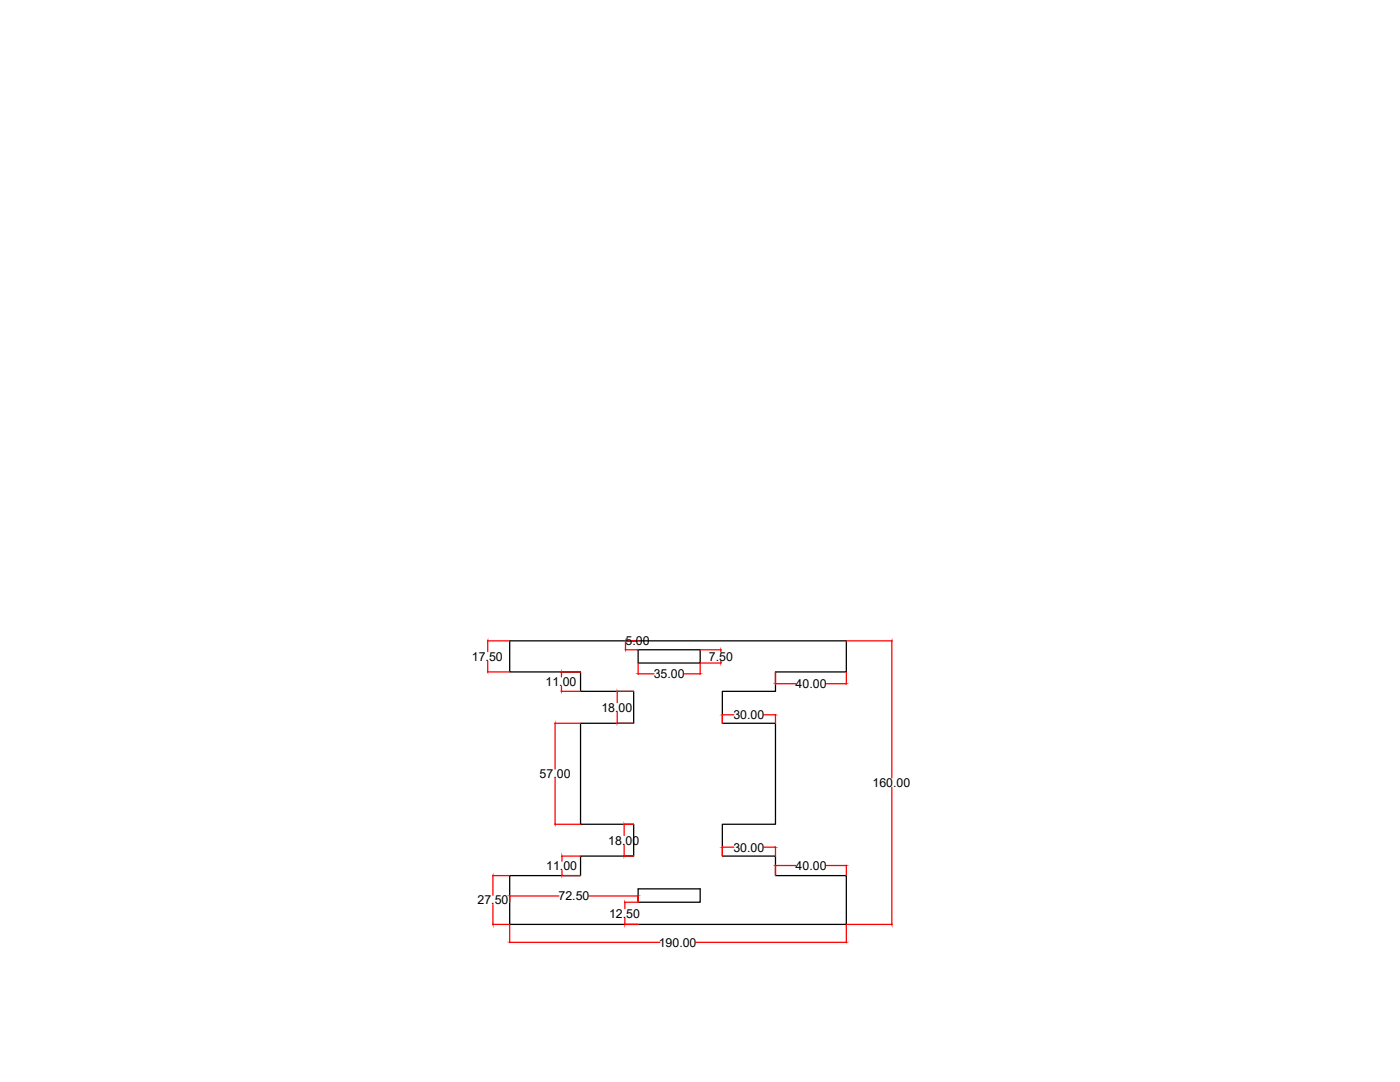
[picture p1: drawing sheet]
<svg xmlns="http://www.w3.org/2000/svg" width="279mm" height="216mm" viewBox="0 0 279 216" stroke-linecap="round" stroke-linejoin="round" font-family="sans-serif">
<defs><g id="words">
<g font-size="2.5">
<text x="94.2" y="131.8">17.50</text>
<text x="124.8" y="128.7">5.00</text>
<text x="141.5" y="131.8">7.50</text>
<text x="108.9" y="136.9">11.00</text>
<text x="130.5" y="135.3">35.00</text>
<text x="158.8" y="137.3">40.00</text>
<text x="120" y="142">18.00</text>
<text x="146.4" y="143.5">30.00</text>
<text x="107.7" y="155.3">57.00</text>
<text x="174.1" y="157">160.00</text>
<text x="109" y="173.6">11.00</text>
<text x="121.4" y="168.5">18.00</text>
<text x="146.4" y="169.9">30.00</text>
<text x="158.8" y="173.6">40.00</text>
<text x="111.5" y="179.6">72.50</text>
<text x="95.3" y="180.5">27.50</text>
<text x="121.6" y="183.1">12.50</text>
<text x="131.5" y="188.9">190.00</text>
</g>
</g></defs>
<!-- layer: 0 -->
<path d="M101.7 127.9h67.2v6.2h-14.1v3.9h-10.6v6.3h10.6v20.2h-10.6v6.3h10.6v3.9h14.1v9.8h-67.2v-9.8h14.2v-3.9h10.6v-6.3h-10.6v-20.2h10.6v-6.3h-10.6v-3.9h-14.2zM127.4 129.7h12.3v2.6h-12.3zM127.4 177.4h12.3v2.6h-12.3z" fill="none" stroke="#000" stroke-width=".25"/>
<g fill="none" stroke="#f00" stroke-width=".25">
<path d="M97.3 134.1h4.4M97.3 127.9h4.4M97.3 127.9v2.1M97.3 131.9v2.1M112 138h3.8M112 134.1h3.8M112 134.1v1M112 137v.9M123.1 138h3.3M123.2 138v2.2M124.8 127.9h2.5M124.8 129.7h2.5"/>
<path d="M124.8 127.9v1.7M124.9 127.8l-.1 .1M127.4 132.3v2.2M127.4 134.5h3.1M136.6 134.5h3.1M139.8 129.7h4.1M143.9 129.7v.3M143.9 131.9v.3M143.9 132.3h-4.2v2.2M154.8 134.1v2.4M154.8 136.4h4M164.9 136.4h3.9"/>
<path d="M168.9 134.1v2.4M168.9 127.9h9.1M178 127.9v27.3M110.7 144.3h5.1M110.8 144.4v9.1M110.8 155.3v9.1M123.1 144.3h3.3M123.2 142.1v2.2M144.2 142.6v1.7M144.2 142.6h2.2M152.5 142.6h2.2M154.8 142.6v1.7"/>
<path d="M178 157.1v27.3M98.3 174.7h3.4M98.4 174.8v3.9M101.7 178.7v1.3M101.8 178.8h9.7M110.7 164.5h5.1M112.1 174.7h3.7M112.1 170.8h3.7M112.2 170.9v.9M112.2 173.7v1M117.6 178.8h9.7M124.5 170.8h1.9"/>
<path d="M124.5 164.5h1.9M124.6 164.5v2.2M124.6 168.6v2.2M127.4 178.7v1.3M144.2 169v1.8M144.2 169h2.2M152.5 169h2.2M154.8 169v1.8M154.8 172.6v2.1M154.8 172.7h4M164.9 172.7h3.9M168.9 172.6v2.1"/>
<path d="M98.3 184.5h3.4M98.4 180.5v3.9M101.7 184.5v3.6M101.8 188h29.9M124.6 184.5h2.7M124.6 180h2.7M124.7 180.1v1.2M124.7 183.2v1.2M138.9 188h29.9M168.9 184.5v3.6M168.9 184.5h9.1"/>
</g>
<use href="#words"/>
</svg>
